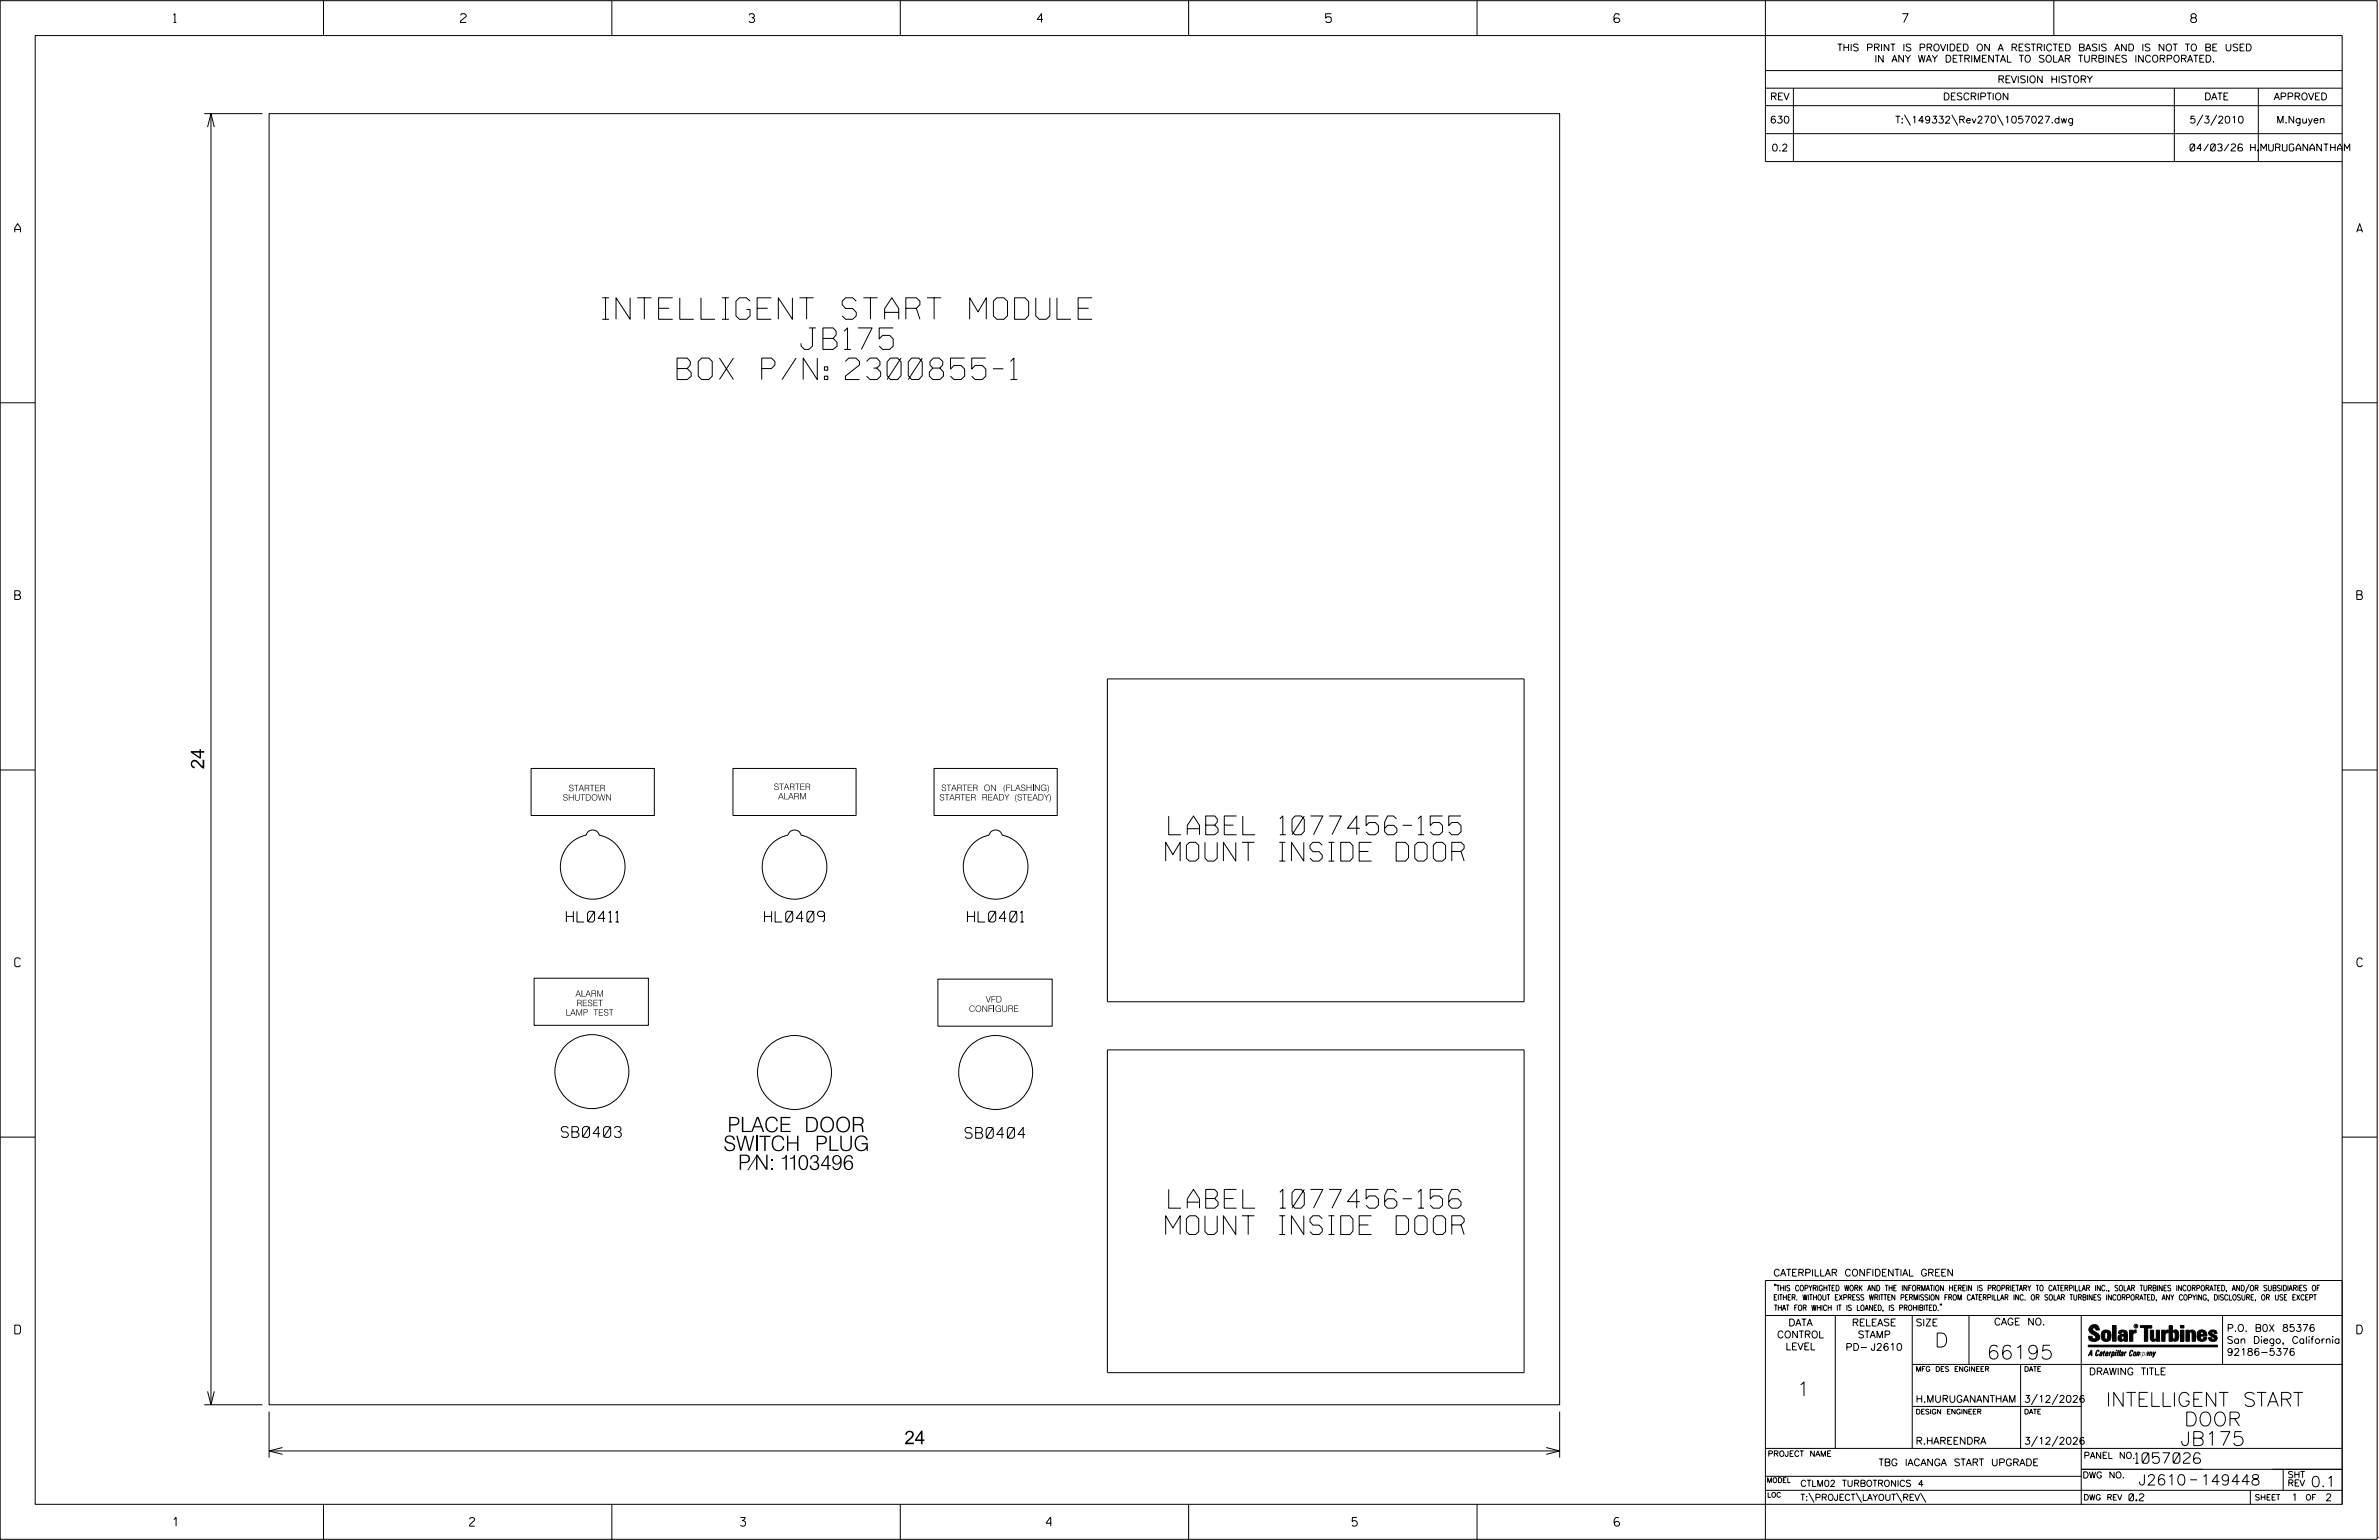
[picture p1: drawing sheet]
<svg xmlns="http://www.w3.org/2000/svg" width="864mm" height="559mm" viewBox="0 0 864 559" stroke-linecap="round" stroke-linejoin="round" font-family="sans-serif">
<defs><g id="words">
<g font-size="7.8">
<text x="218.6" y="115.9">INTELLIGENT START MODULE</text>
<text x="290.8" y="126.8">JB175</text>
<text x="245.8" y="137.7">BOX P/N: 2300855-1</text>
</g>
<g font-size="6.8">
<text x="424.2" y="302.9">LABEL 1077456-155</text>
<text x="423.1" y="312.5">MOUNT INSIDE DOOR</text>
<text x="424.2" y="438.4">LABEL 1077456-156</text>
<text x="423.1" y="448">MOUNT INSIDE DOOR</text>
</g>
<g font-size="5.9">
<text x="264.1" y="410.8">PLACE DOOR</text>
<text x="262.6" y="417.6">SWITCH PLUG</text>
<text x="267.9" y="424.5">P/N: 1103496</text>
</g>
<g font-size="5.1">
<text x="702.3" y="488.8">D</text>
<text x="721.2" y="493.2">66195</text>
<text x="652.2" y="506.5">1</text>
<text x="764.4" y="510.3">INTELLIGENT START</text>
<text x="792.8" y="517.4">DOOR</text>
<text x="791.5" y="524.5">JB175</text>
</g>
<g font-size="4.9">
<text x="74.1" y="279.1" transform="rotate(-90 74.1 279.1)">24</text>
<text x="328.3" y="524">24</text>
</g>
<g font-size="3.9">
<text x="205.6" y="334.6">HL0411</text>
<text x="277.5" y="334.6">HL0409</text>
<text x="351.2" y="334.6">HL0401</text>
<text x="203.8" y="412.7">SB0403</text>
<text x="350.3" y="413">SB0404</text>
</g>
<g font-size="3.8">
<text x="775.1" y="531">1057026</text>
<text x="776.3" y="538.9">J2610</text>
<text x="798.8" y="538.9">149448</text>
<text x="838.8" y="539.5">0.1</text>
</g>
<g font-size="3.2">
<text x="63" y="8.2">1</text>
<text x="167.2" y="8.2">2</text>
<text x="271.8" y="8.2">3</text>
<text x="376.5" y="8.2">4</text>
<text x="481.2" y="8.2">5</text>
<text x="690.6" y="8.2">7</text>
<text x="795.3" y="8.2">8</text>
<text x="5.4" y="84.3">A</text>
<text x="855.5" y="84.3">A</text>
<text x="5.4" y="217.5">B</text>
<text x="855.6" y="217.5">B</text>
<text x="5.4" y="350.8">C</text>
<text x="855.6" y="350.8">C</text>
<text x="5.4" y="484">D</text>
<text x="855.6" y="484">D</text>
<text x="62.8" y="553.8">1</text>
<text x="170.4" y="553.8">2</text>
<text x="268.8" y="553.8">3</text>
<text x="379.8" y="553.8">4</text>
<text x="490.8" y="553.8">5</text>
<text x="585.9" y="553.8">6</text>
</g>
<g font-size="2.5">
<text x="666.9" y="18.5">THIS PRINT IS PROVIDED ON A RESTRICTED BASIS AND IS NOT TO BE USED</text>
<text x="680.5" y="22.6">IN ANY WAY DETRIMENTAL TO SOLAR TURBINES INCORPORATED.</text>
<text x="725.1" y="30">REVISION HISTORY</text>
<text x="642.6" y="36.3">REV</text>
<text x="705.3" y="36.3">DESCRIPTION</text>
<text x="800.2" y="36.3">DATE</text>
<text x="825.4" y="36.3">APPROVED</text>
<text x="642.5" y="44.7">630</text>
<text x="688" y="44.7">T:\149332\Rev270\1057027.dwg</text>
<text x="794.8" y="44.7">5/3/2010</text>
<text x="826.4" y="44.7">M.Nguyen</text>
<text x="643.1" y="54.8">0.2</text>
<text x="795" y="54.8">04/03/26</text>
<text x="817" y="54.8">H.MURUGANANTHAM</text>
<text x="643.8" y="463">CATERPILLAR CONFIDENTIAL GREEN</text>
<text x="645.1" y="485.5">CONTROL</text>
<text x="649.2" y="481.1">DATA</text>
<text x="672.3" y="481.1">RELEASE</text>
<text x="674.4" y="485.5">STAMP</text>
<text x="695.4" y="481.1">SIZE</text>
<text x="723.8" y="480.8">CAGE NO.</text>
<text x="808.4" y="483.1">P.O. B0X 85376</text>
<text x="648.2" y="489.8">LEVEL</text>
<text x="669.9" y="490">PD- J2610</text>
<text x="808.4" y="487.5">San Diego, California</text>
<text x="808.4" y="491.8">92186-5376</text>
<text x="758.3" y="498.9">DRAWING TITLE</text>
<text x="695.4" y="508.9">H.MURUGANANTHAM</text>
<text x="734.8" y="508.9">3/12/2026</text>
<text x="695.4" y="524.1">R.HAREENDRA</text>
<text x="734.8" y="524.1">3/12/2026</text>
<text x="681.9" y="531.9">TBG IACANGA START UPGRADE</text>
<text x="772.8" y="544.6">0.2</text>
<text x="831.8" y="544.6">1</text>
<text x="844.1" y="544.6">2</text>
</g>
<g font-size="2.4">
<text x="206.4" y="287.1">STARTER</text>
<text x="280.9" y="286.6">STARTER</text>
<text x="341.7" y="287">STARTER ON (FLASHING)</text>
<text x="204.3" y="290.5">SHUTDOWN</text>
<text x="282.5" y="290.1">ALARM</text>
<text x="341" y="290.4">STARTER READY (STEADY)</text>
<text x="208.9" y="361.7">ALARM</text>
<text x="209.2" y="365.1">RESET</text>
<text x="357.9" y="363.7">VFD</text>
<text x="205.3" y="368.5">LAMP TEST</text>
<text x="351.7" y="367.2">CONFIGURE</text>
</g>
<g font-size="2.3">
<text x="756.4" y="529.2">PANEL NO.</text>
<text x="653.5" y="539.4">CTLM02 TURBOTRONICS 4</text>
<text x="756" y="536.3">DWG NO.</text>
<text x="830.4" y="539.3">REV</text>
<text x="830.4" y="536.2">SHT</text>
<text x="653.5" y="544.5">T:\PROJECT\LAYOUT\REV\</text>
</g>
<g font-size="2">
<text x="643.8" y="468.4">&quot;THIS COPYRIGHTED WORK AND THE INFORMATION HEREIN IS PROPRIETARY TO CATERPILLAR INC., SOLAR TURBINES INCORPORATED, AND/OR SUBSIDIARIES OF</text>
<text x="643.8" y="471.8">EITHER. WITHOUT EXPRESS WRITTEN PERMISSION FROM CATERPILLAR INC. OR SOLAR TURBINES INCORPORATED, ANY COPYING, DISCLOSURE, OR USE EXCEPT</text>
<text x="644" y="475.6">THAT FOR WHICH IT IS LOANED, IS PROHIBITED.&quot;</text>
<text x="641.7" y="528.5">PROJECT NAME</text>
<text x="756.3" y="544.3">DWG REV</text>
<text x="818.5" y="544.3">SHEET</text>
<text x="836.9" y="544.3">OF</text>
</g>
<g font-size="1.8">
<text x="695.4" y="497.6">MFG DES ENGINEER</text>
<text x="734.8" y="497.6">DATE</text>
<text x="695.4" y="513.1">DESIGN ENGINEER</text>
<text x="734.8" y="513.1">DATE</text>
<text x="641.3" y="538">MODEL</text>
<text x="641.5" y="543.3">LOC</text>
</g>
<text font-size=".9" x="775.1" y="481.7">R</text>
</g></defs>
<g fill="none" stroke="#000" stroke-width=".36">
<path d="M.1 .2h862.8v558.4h-862.8zM12.8 12.9h837.4v533h-837.4zM117.4 .2v12.7M222.1 .2v12.7M326.8 .2v12.7M431.5 .2v12.7M536.2 .2v12.7M587.9 5.5l-.5-.5h-1l-.5 1v1.7l.5 .4h1l.6-.4v-.6l-.6-.5h-1l-.5 .5M640.9 .2v58.4h209.3M745.6 .2v12.7M640.9 25.6h209.3M640.9 32h209.3"/>
<path d="M640.9 38.3h209.3M651 32v26.6M789.3 32v26.6M819.8 32v26.6M74.2 41.2h21M75.4 46.1l1.2-4.9 1.2 4.9M76.6 41.2v468.5M97.7 41.2h468.5v468.5h-468.5zM640.9 48.5h209.3M691.3 41.7l2.2 3.8M708.5 41.7l2.2 3.8M725.1 41.7l2.1 3.8"/>
<path d="M799.6 41.7l-2.1 3.8M804.7 41.7l-2.2 3.8M.1 146.2h12.7M850.2 146.2h12.7M402 246.3h151.3v117.2h-151.3zM.1 279.4h12.7M192.8 278.8h44.7v17.1h-44.7zM266.1 278.8h44.7v17.1h-44.7zM339.1 278.8h44.7v17.1h-44.7zM850.2 279.4h12.7M206.6 306.5a11.7 11.7 0 0 1 6.2-3.5 2.43 2.43 0 0 1 2.4-1.8 2.43 2.43 0 0 1 2.3 1.8 11.7 11.7 0 0 1 8.5 16 11.7 11.7 0 0 1-17.2 5.4 11.7 11.7 0 0 1-2.2-17.9zM279.9 306.5a11.8 11.8 0 0 1 6.1-3.5 2.45 2.45 0 0 1 2.4-1.8 2.45 2.45 0 0 1 2.4 1.8 11.7 11.7 0 0 1 8.5 16 11.7 11.7 0 0 1-17.2 5.4 11.7 11.7 0 0 1-2.2-17.9z"/>
<path d="M353.4 306a11.7 11.7 0 0 1 5.7-3 2.43 2.43 0 0 1 2.3-1.8 2.43 2.43 0 0 1 2.4 1.8 11.7 11.7 0 0 1 8.4 16.2 11.7 11.7 0 0 1-17.5 4.9 11.7 11.7 0 0 1-1.3-18.1zM193.9 355h41.5v17h-41.5zM340.5 355.3h41.5v17.1h-41.5zM402 381h151.3v117.1h-151.3zM.1 412.6h12.7M850.2 412.6h12.7M640.9 477.3h209.3M644.2 466.1l-.1 .4M644.7 466.1l-.2 .4M666.2 477.3v48.3M694.2 477.3v48.3M704.4 473.3l-.1 .4"/>
<path d="M704.8 473.3l-.1 .4M714.8 477.3v17.8M755.5 477.3v68.6M806.8 477.3v17.8M816.5 466l-1.4 3.1M850.2 464.6h-209.3v94M850.2 464.8v81.1M694.2 495.1h156M733.5 495.1v30.5M758.6 481.4a2.02 2.02 0 0 1 3.1-.1l.5 1.3h-1.3l-.2-.6-.4-.2-.6 .1-.1 .4 .4 .7a2.46 2.46 0 0 1 2.2 2.9 2.83 2.83 0 0 1-3.8 .3l-.3-1.3h1.3l.2 .7 .6 .3 .5-.2 .2-.5-.4-.6-1.9-1.2-.4-.9zM759.2 491.3h-.7l.7-1.2v1.9h.2l-.1-2.1-1.3 2.1 .5-.5h.7M761.3 490l.3-.2 .4 .3-.1 .3-.3-.4-.4 .3-.3 1.6h.4l.4-.5-.3 .6-.4 .1-.3-.4z"/>
<path d="M762.6 490.6l.5-.1-.1 1.4h-.9a.74 .74 0 0 1 .9-.8l-.3 .7-.5 .1 .2-.5 .6-.2v-.5l-.7 .2zM763 483.2a2.17 2.17 0 0 1 3.1 0l.3 1.4-.3 1.5a2.17 2.17 0 0 1-3.1 0l-.3-1.5zM763.6 490.5l.4-.4 .2 .6h-.3l-.3 .9 .2 .4-.3-.1zM764.1 483.7l.5-.4 .4 .3v2.2l-.4 .2-.5-.2zM764.6 491.1l.6 .2v-.7l-.4-.1-.4 .6-.1 .8h.6M764.6 491.1l-.1 .8h.4M764.6 482.6v.8M764.8 490.7l.4 .1v.3h-.6zM765 491.5l-.1 .4zM766 490.5l-.5 1.5zM766 490.8l.4-.3-.4 .4M766.9 481h1.3v5.7h-1.3z"/>
<path d="M767 490.8l.5 .1-.3 .8-.4 .2zM767.3 490.5h-.5l-.5 2M767.3 490.5a.8 .8 0 0 1 .2 1 .8 .8 0 0 1-.9 .4l-.1 .6M767.3 490.5l-.1 .2M768.1 490.5l-.4 1.5zM768.2 489.9h.3l-.1 .2h-.2zM769 489.9l-.5 2.1zM769.7 489.9l-.6 2.1zM770.1 491.4l.5-.3-.5 .8zM770.4 491.9h.1M770.6 491.1l.1-.4-.7 .2 .1-.3 .6-.1 .2 .3-.5 1.1M770.6 491.1a.74 .74 0 0 0-.8 .8h.6"/>
<path d="M771 484.8h-.7l-.3 .6 .4 .7 .5-.3 .1-2.4h-.8l-.1 .4h-1.2a1.71 1.71 0 0 1 1.8-1.3 1.71 1.71 0 0 1 1.6 1.4v2.8h-1.1l-.1-.6M771 484.2l-1.5 .1a1.41 1.41 0 0 0 0 2.4l.5 .1 1.1-.7M771.2 486.1h-.1M771.4 490.5l.1 .3 .4-.3-.9 1.5zM771.5 490.8h.1M773 482.7h1.2v.5l.5-.5 .7-.1v1h-.6l-.5 .4-.1 2.7h-1.2zM773.3 490.3l.6-.4 .4 .2-.1 .4-.3-.4a1.28 1.28 0 0 0-.5 1.8l.6-.4-.1 .4-.8 .1zM774.7 490.8l.5-.3a.88 .88 0 0 1 .2 .9 .88 .88 0 0 1-.7 .7l-.2-.2zM774.8 490.9h.5l-.3 1h-.3l-.2-.2zM775.2 490.5l-.1 .2M776.8 481h4.3v.9h-1.5v4.8h-1.3M776.8 490.6l-.8 .2v-.3l-.4 1.5 .8-1.3v1.3l.3-1.2"/>
<path d="M779.3 491.1h.4M779.6 490.5h.3l-.3 1.4M779.6 490.7h.2l-.1 .4M779.7 491.1l-.1 .4M779.7 491.1l-.4 .2M780.1 492l.4-1.5 .1 .3 .3-.3 .3 .2-.3 1.3v-1.3l-.7 1.3M780.6 482.7h1.2v2.7l.1 .4 .4 .3 .4-.7v-2.7h1.2l.1 4h-1.3v-.5l-1.1 .6-.7-.3-.3-.7zM781.6 492.5l1-2-.8 1.3-.2-1.3-.2 2M784.7 482.7h1.2v.5l.5-.5 .7-.1v1h-.5l-.6 .4-.1 2.7h-1.2zM787.4 481h1.2v2a1.4 1.4 0 0 1 2.2 .2l.1 1.4-.4 1.9-1.5 .1-.4-.5v-1l.5 .9 .5-.3v-2.1l-.5-.4-.5 .7v2.8h-1.2zM791.5 482.7h1.3v4h-1.3zM791.5 481h1.3v.9h-1.3z"/>
<path d="M793.5 482.7h1.3v.4l.7-.5 1.1 .2 .4 .6v3.3h-1.2l-.3-3.4-.7 .2v3.2h-1.3zM794.8 483.1h.1M797.7 483.2a1.92 1.92 0 0 1 2.4-.5 1.92 1.92 0 0 1 1 2.1h-2.3v.8l.6 .5 .5-.3v-.5h1.2a1.83 1.83 0 0 1-2.1 1.4 1.83 1.83 0 0 1-1.5-2.1zM798.8 484.2v.6M799.1 483.4h.6l.2 .8h-1.1zM804.6 482.9a1.84 1.84 0 0 0-2.9 .8 3.3 3.3 0 0 0 2.2 1.9l-.5 .5-.4-.3-.1-.4h-1.2l.1 .6a1.92 1.92 0 0 0 2.9 .4M804.9 483.8h-1.2l-.2-.6-.5 .1-.1 .3 .1 .3 1.8 .9M805.1 488.1h-47.1v.6h47.1M74.2 509.7h21M75.4 504.9l1.2 4.8 1.2-4.8M97.7 512.2v16.7M566.2 512.2v16.7"/>
<path d="M694.2 510.3h61.3M739.6 505.8l-2.2 3.9M747.1 505.8l-2.2 3.9M97.7 526.5h468.5M102.6 525.3l-4.9 1.2 4.9 1.2M561.3 525.3l4.9 1.2-4.9 1.2M640.9 525.6h209.2M640.9 535.7h114.6M739.6 521.1l-2.2 3.8M747.1 521.1l-2.2 3.8M755.5 533.2h94.7M795 537h2.6"/>
<path d="M828.8 533.2v7.6M117.4 545.9v12.7M222.1 545.9v12.7M326.8 545.9v12.7M431.5 545.9v12.7M536.2 545.9v12.7M640.9 540.8h209.3M656.6 541.7l2 3.5M673.8 541.7l1.9 3.5M688.4 541.7l2 3.5M697.2 541.7l1.9 3.5M816.9 541v4.9"/>
<path d="M863.5 557.9h.1"/>
<circle cx="214.9" cy="388.9" r="13.4"/>
<circle cx="288.4" cy="389.2" r="13.4"/>
<circle cx="361.4" cy="389.2" r="13.4"/>
<circle cx="775.4" cy="481.2" r=".69"/>
</g>
<g fill="#000">
<path d="M768.1 490.5l-.4 1.5zM768.2 489.9h.3l-.1 .2h-.2zM769 489.9l-.5 2.1zM769.7 489.9l-.6 2.1zM791.5 481h1.3v.9h-1.3zM791.5 482.7h1.3v4h-1.3zM758 488.1h47.1v.6h-47.1z"/>
<path d="M759.2 489.9l-1.2 2.1 .5-.5h.7v.5h.2zM759.2 490.1v1.2h-.7z" fill-rule="evenodd"/>
<path d="M758.6 481.4a2.02 2.02 0 0 1 3.1-.1l.5 1.3h-1.3l-.2-.6-.4-.2-.6 .1-.1 .4 .4 .7a2.46 2.46 0 0 1 2.2 2.9 2.83 2.83 0 0 1-3.8 .3l-.3-1.3h1.3l.2 .7 .6 .3 .5-.2 .2-.5-.4-.6-1.9-1.2-.4-.9z" fill-rule="evenodd"/>
<path d="M761.3 490l.3-.2 .4 .3-.1 .3-.3-.4-.4 .3-.3 1.6h.4l.4-.5-.3 .6-.4 .1-.3-.4z" fill-rule="evenodd"/>
<path d="M762.6 490.6l.5-.1-.1 1.4h-.9a.74 .74 0 0 1 .9-.8l-.6 .3-.2 .5 .5-.1 .3-.6v-.5l-.7 .2z" fill-rule="evenodd"/>
<path d="M763.6 490.5l.4-.4 .2 .6h-.3l-.3 .9 .2 .4-.3-.1z" fill-rule="evenodd"/>
<path d="M764.8 490.5l.5 .3-.1 .5h-.6l.6-.2v-.3l-.4-.1-.3 1.2h.4l.3-.4-.6 .6-.3-.2v-.4z" fill-rule="evenodd"/>
<path d="M763 483.2a2.17 2.17 0 0 1 3.1 0l.3 1.4-.3 1.5a2.17 2.17 0 0 1-3.1 0l-.3-1.5zM764.1 483.7v2.1l.5 .2 .4-.2v-2.2l-.4-.3z" fill-rule="evenodd"/>
<path d="M766 490.5v.3l.4-.1-.4 .2-.5 1.1z" fill-rule="evenodd"/>
<path d="M766.8 490.5l-.5 2 .3-.6a.71 .71 0 0 0 .9-.5 .71 .71 0 0 0-.4-.9zM767 490.8l.5 .1-.3 .8-.4 .2z" fill-rule="evenodd"/>
<path d="M766.9 481h1.3v5.7h-1.3z" fill-rule="evenodd"/>
<path d="M770.1 490.6l.6-.1 .2 .3-.4 1.2-.5 .1-.2-.5 .3-.5h.5l-.7 .5v.3l.4-.1 .4-.9-.5-.2-.2 .2z" fill-rule="evenodd"/>
<path d="M769.4 482.8l-.5 1h1.2l.1-.4h.8v.8l-1.5 .1a1.41 1.41 0 0 0 0 2.4l.5 .1 1.1-.7 .1 .6h1.1v-2.8a1.79 1.79 0 0 0-2.4-1.2zM770.3 484.8h.7l-.1 1-.5 .3-.4-.7z" fill-rule="evenodd"/>
<path d="M771.4 490.5l.1 .3 .4-.3-.9 1.5z" fill-rule="evenodd"/>
<path d="M773 482.7h1.2v.5l.5-.5 .7-.1v1h-.6l-.5 .4-.1 2.7h-1.2z" fill-rule="evenodd"/>
<path d="M773.3 490.3l.6-.4 .4 .2-.1 .4-.3-.4a1.28 1.28 0 0 0-.5 1.8l.6-.4-.3 .5h-.6z" fill-rule="evenodd"/>
<path d="M774.7 490.8l-.2 1.1h.7a.96 .96 0 0 0 0-1.4zM774.8 490.9h.5l-.1 .6-.5 .4-.2-.2z" fill-rule="evenodd"/>
<path d="M776 490.5v.3l.4-.3 .2 .3 .7-.2-.3 1.4v-1.3l-.6 1.3v-1.3l-.8 1.3z" fill-rule="evenodd"/>
<path d="M776.8 481h4.3v.9h-1.5v4.8h-1.3v-4.8h-1.5z" fill-rule="evenodd"/>
<path d="M777.9 490.5l-.5 2 .3-.6a.71 .71 0 0 0 .9-.5 .71 .71 0 0 0-.4-.9zM778.1 490.8l.3-.1 .1 .4-.5 .8-.2-.5z" fill-rule="evenodd"/>
<path d="M779.3 490.6l.6-.1-.3 1.5-.7-.1a.67 .67 0 0 1 .8-.8l-.6 .3-.1 .5 .4-.1 .4-.9-.4-.2-.3 .2z" fill-rule="evenodd"/>
<path d="M780.5 490.5l.1 .3 .3-.3 .3 .2-.3 1.3v-1.3l-.8 1.3z" fill-rule="evenodd"/>
<path d="M780.6 482.7h1.2v2.7l.1 .4 .4 .3 .4-.7v-2.7h1.2l.1 4h-1.3v-.5l-1.1 .6-.7-.3-.3-.7z" fill-rule="evenodd"/>
<path d="M781.6 490.5l.2 1.3 .8-1.3-1.2 2z" fill-rule="evenodd"/>
<path d="M784.7 482.7h1.2v.5l.5-.5 .7-.1v1h-.5l-.6 .4-.1 2.7h-1.2z" fill-rule="evenodd"/>
<path d="M787.4 481h1.2v2a1.4 1.4 0 0 1 2.2 .2l.1 1.4-.4 1.9-1.5 .1-.4-.5v-1l.5 .9 .5-.3v-2.1l-.5-.4-.5 .7v2.8h-1.2z" fill-rule="evenodd"/>
<path d="M793.5 482.7h1.3v.4a1.29 1.29 0 0 1 2.2 .3v3.3h-1.2l-.3-3.4-.7 .2v3.2h-1.3z" fill-rule="evenodd"/>
<path d="M797.7 483.2a1.92 1.92 0 0 1 2.4-.5 1.92 1.92 0 0 1 1 2.1h-2.3v.8l.6 .5 .5-.3v-.5h1.2a1.83 1.83 0 0 1-2.1 1.4 1.83 1.83 0 0 1-1.5-2.1zM799.1 483.4l-.3 .8h1.1l-.2-.8z" fill-rule="evenodd"/>
<path d="M801.9 483.2a1.94 1.94 0 0 1 3 .1v.5h-1.2l-.2-.6-.5 .1-.1 .3 .1 .3 1.8 .9a1.2 1.2 0 0 1 .1 1.3 1.2 1.2 0 0 1-1.2 .7l-1.6-.4-.4-1h1.2l.1 .4 .4 .3 .5-.5a3.3 3.3 0 0 1-2.2-1.9z" fill-rule="evenodd"/>
<circle cx="761.4" cy="492" r=".07"/>
<circle cx="762.2" cy="485.1" r=".07"/>
<circle cx="769.3" cy="492" r=".07"/>
<circle cx="773.1" cy="486.7" r=".07"/>
<circle cx="791.5" cy="486.7" r=".07"/>
<circle cx="791.5" cy="481" r=".07"/>
<circle cx="794.8" cy="486.7" r=".07"/>
</g>
<use href="#words"/>
</svg>
